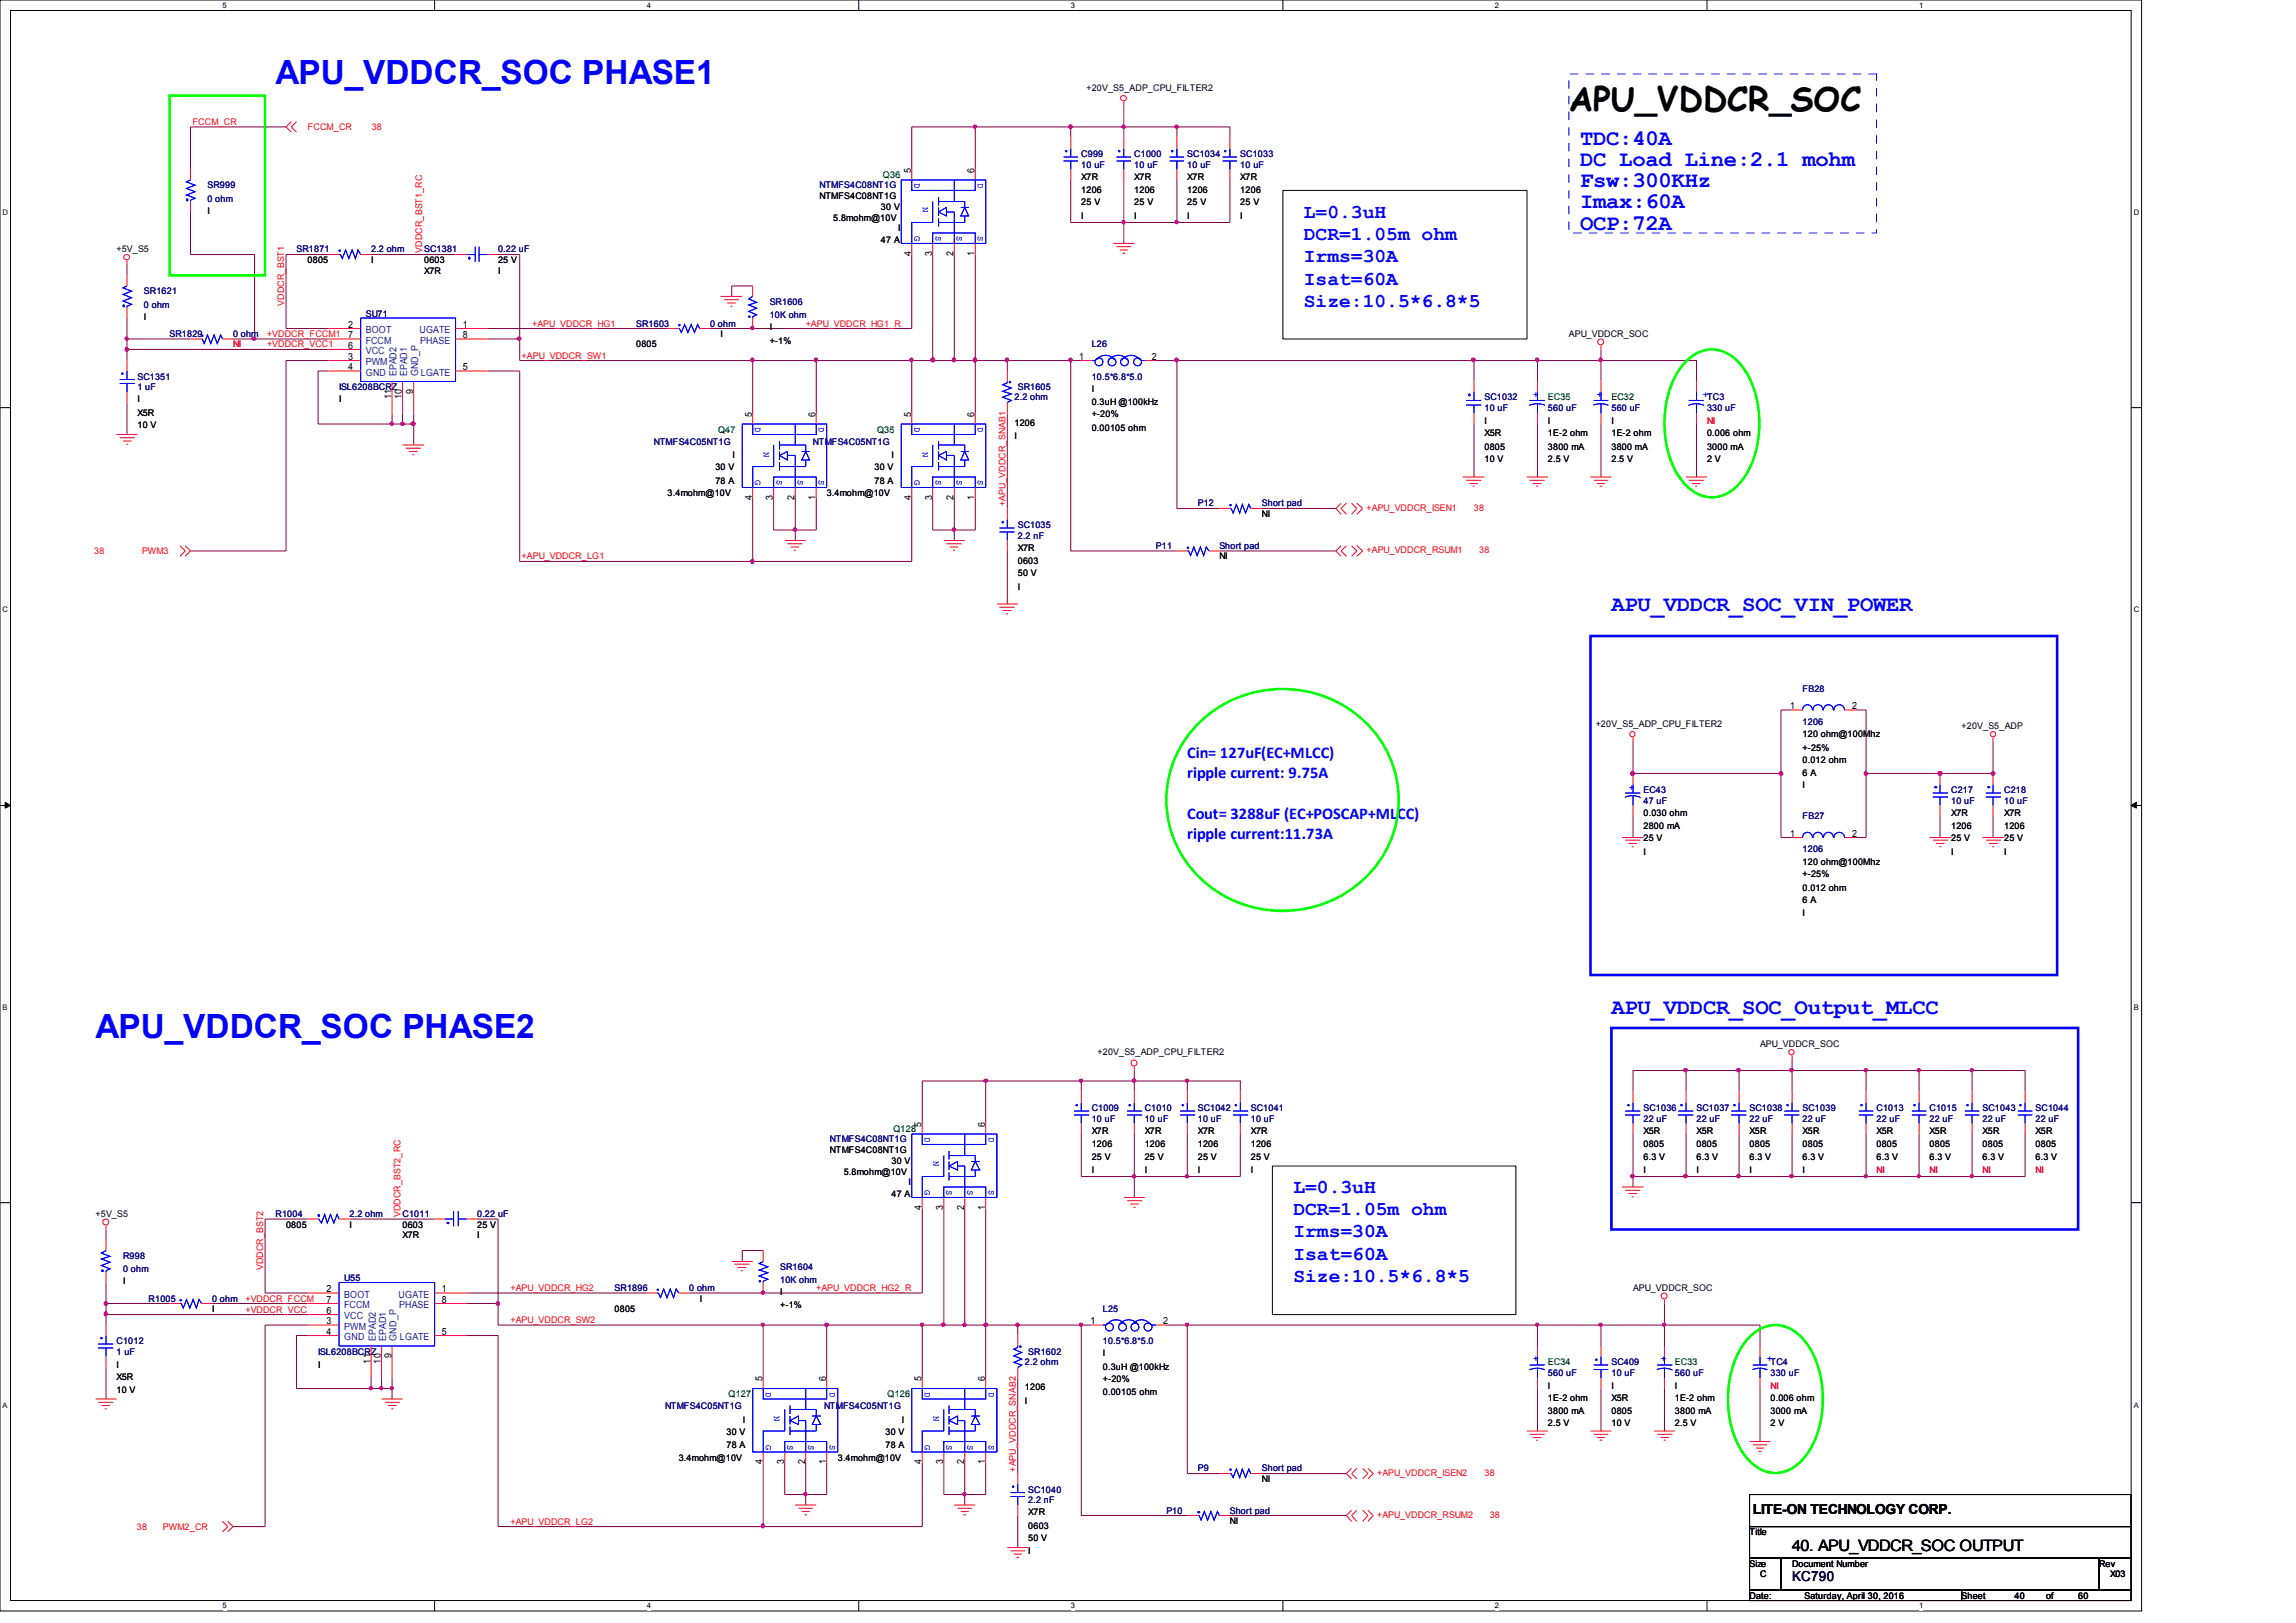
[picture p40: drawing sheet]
<svg xmlns="http://www.w3.org/2000/svg" width="297mm" height="210mm" viewBox="0 0 297 210" stroke-linecap="round" stroke-linejoin="round" font-family="sans-serif">
<defs><g id="words">
<g font-size="4.3" fill="#00f">
<text x="35.6" y="10.9">APU_VDDCR_SOC PHASE1</text>
<text x="12.4" y="134.4">APU_VDDCR_SOC PHASE2</text>
</g>
<text font-size="4.3" x="202.9" y="14.4">APU_VDDCR_SOC</text>
<g font-size="2.9" fill="#00f">
<text x="204.4" y="18.7">TDC:40A</text>
<text x="204.4" y="21.5">DC Load Line:2.1 mohm</text>
<text x="204.4" y="29.7">OCP:72A</text>
<text x="204.4" y="24.2">Fsw:300KHz</text>
<text x="204.4" y="26.9">Imax:60A</text>
<text x="208.4" y="79.1">APU_VDDCR_SOC_VIN_POWER</text>
<text x="208.4" y="131.2">APU_VDDCR_SOC_Output_MLCC</text>
</g>
<g font-size="2.5" fill="#00f">
<text x="168.7" y="28.2">L=0.3uH</text>
<text x="168.7" y="31.1">DCR=1.05m ohm</text>
<text x="168.7" y="34">Irms=30A</text>
<text x="168.7" y="36.8">Isat=60A</text>
<text x="168.7" y="39.7">Size:10.5*6.8*5</text>
<text x="167.3" y="154.3">L=0.3uH</text>
<text x="167.3" y="157.2">DCR=1.05m ohm</text>
<text x="167.3" y="160.1">Irms=30A</text>
<text x="167.3" y="163">Isat=60A</text>
<text x="167.3" y="165.9">Size:10.5*6.8*5</text>
</g>
<g font-size="2.1" fill="#00f">
<text x="153.6" y="98">Cin= 127uF(EC+MLCC)</text>
<text x="153.6" y="100.7">ripple current: 9.75A</text>
<text x="153.6" y="105.9">Cout= 3288uF (EC+POSCAP+MLCC)</text>
<text x="153.6" y="108.5">ripple current:11.73A</text>
</g>
<text font-size="2" x="231.8" y="200.7">40. APU_VDDCR_SOC OUTPUT</text>
<text font-size="1.8" x="226.7" y="195.9">LITE-ON TECHNOLOGY CORP.</text>
<text font-size="1.8" fill="#000040" x="231.8" y="204.6">KC790</text>
<g font-size="1.3">
<text x="117.9" y="22.4" transform="rotate(-90 117.9 22.4)">5</text>
<text x="126.1" y="22.4" transform="rotate(-90 126.1 22.4)">6</text>
<text x="117.9" y="33.1" transform="rotate(-90 117.9 33.1)">4</text>
<text x="120.6" y="33.1" transform="rotate(-90 120.6 33.1)">3</text>
<text x="123.4" y="33.1" transform="rotate(-90 123.4 33.1)">2</text>
<text x="126.1" y="33.1" transform="rotate(-90 126.1 33.1)">1</text>
<text x="45" y="42.4">2</text>
<text x="45" y="43.8">7</text>
<text x="45" y="46.6">3</text>
<text x="45" y="45.1">6</text>
<text x="45" y="47.9">4</text>
<text x="59.9" y="47.9">5</text>
<text x="59.9" y="43.8">8</text>
<text x="59.9" y="42.4">1</text>
<text x="139.6" y="46.6">1</text>
<text x="149" y="46.6">2</text>
<text x="50.6" y="51.6" transform="rotate(-90 50.6 51.6)">11</text>
<text x="52" y="51.6" transform="rotate(-90 52 51.6)">10</text>
<text x="53.4" y="51" transform="rotate(-90 53.4 51)">9</text>
<text x="97.3" y="53.9" transform="rotate(-90 97.3 53.9)">5</text>
<text x="105.5" y="53.9" transform="rotate(-90 105.5 53.9)">6</text>
<text x="117.9" y="53.9" transform="rotate(-90 117.9 53.9)">5</text>
<text x="126.1" y="53.9" transform="rotate(-90 126.1 53.9)">6</text>
<text x="97.3" y="64.7" transform="rotate(-90 97.3 64.7)">4</text>
<text x="100" y="64.7" transform="rotate(-90 100 64.7)">3</text>
<text x="102.8" y="64.7" transform="rotate(-90 102.8 64.7)">2</text>
<text x="105.5" y="64.7" transform="rotate(-90 105.5 64.7)">1</text>
<text x="117.9" y="64.7" transform="rotate(-90 117.9 64.7)">4</text>
<text x="120.6" y="64.7" transform="rotate(-90 120.6 64.7)">3</text>
<text x="123.4" y="64.7" transform="rotate(-90 123.4 64.7)">2</text>
<text x="126.1" y="64.7" transform="rotate(-90 126.1 64.7)">1</text>
<text x="231.6" y="91.8">1</text>
<text x="239.6" y="91.8">2</text>
<text x="231.6" y="108.3">1</text>
<text x="239.6" y="108.3">2</text>
<text x="119.2" y="145.8" transform="rotate(-90 119.2 145.8)">5</text>
<text x="127.4" y="145.8" transform="rotate(-90 127.4 145.8)">6</text>
<text x="119.2" y="156.5" transform="rotate(-90 119.2 156.5)">4</text>
<text x="122" y="156.5" transform="rotate(-90 122 156.5)">3</text>
<text x="124.7" y="156.5" transform="rotate(-90 124.7 156.5)">2</text>
<text x="127.4" y="156.5" transform="rotate(-90 127.4 156.5)">1</text>
<text x="42.2" y="167.2">2</text>
<text x="57.2" y="167.2">1</text>
<text x="42.2" y="168.6">7</text>
<text x="42.2" y="171.4">3</text>
<text x="42.2" y="170">6</text>
<text x="42.2" y="172.7">4</text>
<text x="57.2" y="172.7">5</text>
<text x="57.2" y="168.6">8</text>
<text x="141.1" y="171.4">1</text>
<text x="150.5" y="171.4">2</text>
<text x="47.9" y="176.4" transform="rotate(-90 47.9 176.4)">11</text>
<text x="49.3" y="176.4" transform="rotate(-90 49.3 176.4)">10</text>
<text x="50.6" y="175.8" transform="rotate(-90 50.6 175.8)">9</text>
<text x="98.6" y="178.7" transform="rotate(-90 98.6 178.7)">5</text>
<text x="106.8" y="178.7" transform="rotate(-90 106.8 178.7)">6</text>
<text x="119.2" y="178.7" transform="rotate(-90 119.2 178.7)">5</text>
<text x="127.4" y="178.7" transform="rotate(-90 127.4 178.7)">6</text>
<text x="98.6" y="189.5" transform="rotate(-90 98.6 189.5)">4</text>
<text x="101.4" y="189.5" transform="rotate(-90 101.4 189.5)">3</text>
<text x="104.1" y="189.5" transform="rotate(-90 104.1 189.5)">2</text>
<text x="106.8" y="189.5" transform="rotate(-90 106.8 189.5)">1</text>
<text x="119.2" y="189.5" transform="rotate(-90 119.2 189.5)">4</text>
<text x="122" y="189.5" transform="rotate(-90 122 189.5)">3</text>
<text x="124.7" y="189.5" transform="rotate(-90 124.7 189.5)">2</text>
<text x="127.4" y="189.5" transform="rotate(-90 127.4 189.5)">1</text>
</g>
<g font-size="1.3" fill="#004080">
<text x="47.3" y="43.1">BOOT</text>
<text x="47.3" y="44.4">FCCM</text>
<text x="47.3" y="47.2">PWM</text>
<text x="47.3" y="45.8">VCC</text>
<text x="54.3" y="43.1">UGATE</text>
<text x="54.4" y="44.4">PHASE</text>
<text x="47.3" y="48.6">GND</text>
<text x="51.3" y="48.7" transform="rotate(-90 51.3 48.7)">EPAD2</text>
<text x="52.7" y="48.7" transform="rotate(-90 52.7 48.7)">EPAD1</text>
<text x="54.1" y="48.7" transform="rotate(-90 54.1 48.7)">GND_P</text>
<text x="54.4" y="48.6">LGATE</text>
<text x="44.5" y="167.9">BOOT</text>
<text x="51.6" y="167.9">UGATE</text>
<text x="44.5" y="169.2">FCCM</text>
<text x="44.5" y="172">PWM</text>
<text x="44.5" y="170.7">VCC</text>
<text x="44.5" y="173.4">GND</text>
<text x="48.6" y="173.5" transform="rotate(-90 48.6 173.5)">EPAD2</text>
<text x="50" y="173.5" transform="rotate(-90 50 173.5)">EPAD1</text>
<text x="51.3" y="173.5" transform="rotate(-90 51.3 173.5)">GND_P</text>
<text x="51.6" y="169.2">PHASE</text>
<text x="51.7" y="173.4">LGATE</text>
</g>
<g font-size="1.2">
<text x="140.5" y="11.8">+20V_S5_ADP_CPU_FILTER2</text>
<text x="139.9" y="23.3">X7R</text>
<text x="146.7" y="23.3">X7R</text>
<text x="153.6" y="23.3">X7R</text>
<text x="160.4" y="23.3">X7R</text>
<text x="26.8" y="27.7">I</text>
<text x="106" y="25.7">NTMFS4C08NT1G</text>
<text x="107.8" y="28.5">5.8mohm@10V</text>
<text x="114" y="27.2">30 V</text>
<text x="116.2" y="29.9">I</text>
<text x="139.9" y="25">1206</text>
<text x="139.9" y="26.6">25 V</text>
<text x="139.9" y="28.3">I</text>
<text x="146.7" y="25">1206</text>
<text x="146.7" y="26.6">25 V</text>
<text x="146.7" y="28.3">I</text>
<text x="153.6" y="25">1206</text>
<text x="153.6" y="26.6">25 V</text>
<text x="153.6" y="28.3">I</text>
<text x="160.4" y="25">1206</text>
<text x="160.4" y="26.6">25 V</text>
<text x="160.4" y="28.3">I</text>
<text x="15.1" y="32.6">+5V_S5</text>
<text x="39.8" y="34">0805</text>
<text x="48" y="34">I</text>
<text x="54.9" y="35.4">X7R</text>
<text x="54.9" y="34">0603</text>
<text x="64.4" y="35.4">I</text>
<text x="64.4" y="34">25 V</text>
<text x="114" y="31.5">47 A</text>
<text x="18.6" y="41.4">I</text>
<text x="82.3" y="45">0805</text>
<text x="93.2" y="43.6">I</text>
<text x="99.6" y="42.8">I</text>
<text x="99.6" y="44.4">+-1%</text>
<text x="202.9" y="43.6">APU_VDDCR_SOC</text>
<text x="17.8" y="52.1">I</text>
<text x="17.8" y="53.8">X5R</text>
<text x="43.9" y="52.1">I</text>
<text x="141.2" y="50.7">I</text>
<text x="141.2" y="52.4">0.3uH @100kHz</text>
<text x="17.8" y="55.4">10 V</text>
<text x="94.7" y="59.3">I</text>
<text x="115.3" y="59.3">I</text>
<text x="131.2" y="55.1">1206</text>
<text x="131.2" y="56.8">I</text>
<text x="141.2" y="54">+-20%</text>
<text x="141.2" y="55.7">0.00105 ohm</text>
<text x="192" y="54.9">I</text>
<text x="192" y="56.5">X5R</text>
<text x="192" y="58.2">0805</text>
<text x="192" y="59.8">10 V</text>
<text x="200.2" y="54.9">I</text>
<text x="200.2" y="56.5">1E-2 ohm</text>
<text x="200.2" y="58.2">3800 mA</text>
<text x="200.2" y="59.8">2.5 V</text>
<text x="208.4" y="54.9">I</text>
<text x="208.4" y="56.5">1E-2 ohm</text>
<text x="208.4" y="58.2">3800 mA</text>
<text x="208.4" y="59.8">2.5 V</text>
<text x="220.8" y="56.5">0.006 ohm</text>
<text x="220.8" y="58.2">3000 mA</text>
<text x="220.8" y="59.8">2 V</text>
<text x="86.4" y="64.2">3.4mohm@10V</text>
<text x="92.5" y="60.9">30 V</text>
<text x="92.5" y="62.6">78 A</text>
<text x="106.9" y="64.2">3.4mohm@10V</text>
<text x="113.1" y="60.9">30 V</text>
<text x="113.1" y="62.6">78 A</text>
<text x="131.7" y="71.3">X7R</text>
<text x="163.2" y="66.9">NI</text>
<text x="131.7" y="73">0603</text>
<text x="131.7" y="74.6">50 V</text>
<text x="131.7" y="76.3">I</text>
<text x="157.7" y="72.4">NI</text>
<text x="206.4" y="94.1">+20V_S5_ADP_CPU_FILTER2</text>
<text x="233.2" y="95.4">120 ohm@100Mhz</text>
<text x="253.7" y="94.3">+20V_S5_ADP</text>
<text x="233.2" y="97.1">+-25%</text>
<text x="233.2" y="98.7">0.012 ohm</text>
<text x="233.2" y="100.4">6 A</text>
<text x="212.6" y="105.6">0.030 ohm</text>
<text x="212.6" y="107.3">2800 mA</text>
<text x="233.2" y="102">I</text>
<text x="252.4" y="105.6">X7R</text>
<text x="252.4" y="107.3">1206</text>
<text x="259.2" y="105.6">X7R</text>
<text x="259.2" y="107.3">1206</text>
<text x="212.6" y="108.9">25 V</text>
<text x="212.6" y="110.6">I</text>
<text x="233.2" y="111.9">120 ohm@100Mhz</text>
<text x="233.2" y="113.5">+-25%</text>
<text x="252.4" y="108.9">25 V</text>
<text x="252.4" y="110.6">I</text>
<text x="259.2" y="108.9">25 V</text>
<text x="259.2" y="110.6">I</text>
<text x="233.2" y="115.2">0.012 ohm</text>
<text x="233.2" y="116.8">6 A</text>
<text x="233.2" y="118.5">I</text>
<text x="142" y="136.6">+20V_S5_ADP_CPU_FILTER2</text>
<text x="227.7" y="135.5">APU_VDDCR_SOC</text>
<text x="107.4" y="149.2">NTMFS4C08NT1G</text>
<text x="141.2" y="146.7">X7R</text>
<text x="141.2" y="148.4">1206</text>
<text x="148.1" y="146.7">X7R</text>
<text x="148.1" y="148.4">1206</text>
<text x="154.9" y="146.7">X7R</text>
<text x="154.9" y="148.4">1206</text>
<text x="161.8" y="146.7">X7R</text>
<text x="161.8" y="148.4">1206</text>
<text x="212.6" y="146.7">X5R</text>
<text x="212.6" y="148.4">0805</text>
<text x="219.5" y="146.7">X5R</text>
<text x="219.5" y="148.4">0805</text>
<text x="226.3" y="146.7">X5R</text>
<text x="226.3" y="148.4">0805</text>
<text x="233.2" y="146.7">X5R</text>
<text x="233.2" y="148.4">0805</text>
<text x="242.7" y="146.7">X5R</text>
<text x="242.7" y="148.4">0805</text>
<text x="249.6" y="146.7">X5R</text>
<text x="249.6" y="148.4">0805</text>
<text x="256.5" y="146.7">X5R</text>
<text x="256.5" y="148.4">0805</text>
<text x="263.3" y="146.7">X5R</text>
<text x="263.3" y="148.4">0805</text>
<text x="109.1" y="152">5.8mohm@10V</text>
<text x="115.3" y="150.6">30 V</text>
<text x="115.3" y="154.9">47 A</text>
<text x="117.5" y="153.3">I</text>
<text x="141.2" y="150">25 V</text>
<text x="141.2" y="151.7">I</text>
<text x="148.1" y="150">25 V</text>
<text x="148.1" y="151.7">I</text>
<text x="154.9" y="150">25 V</text>
<text x="154.9" y="151.7">I</text>
<text x="161.8" y="150">25 V</text>
<text x="161.8" y="151.7">I</text>
<text x="212.6" y="150">6.3 V</text>
<text x="212.6" y="151.7">I</text>
<text x="219.5" y="150">6.3 V</text>
<text x="219.5" y="151.7">I</text>
<text x="226.3" y="150">6.3 V</text>
<text x="226.3" y="151.7">I</text>
<text x="233.2" y="150">6.3 V</text>
<text x="233.2" y="151.7">I</text>
<text x="242.7" y="150">6.3 V</text>
<text x="249.6" y="150">6.3 V</text>
<text x="256.5" y="150">6.3 V</text>
<text x="263.3" y="150">6.3 V</text>
<text x="12.4" y="157.5">+5V_S5</text>
<text x="37" y="158.8">0805</text>
<text x="45.2" y="158.8">I</text>
<text x="52.1" y="160.2">X7R</text>
<text x="52.1" y="158.8">0603</text>
<text x="61.7" y="160.2">I</text>
<text x="61.7" y="158.8">25 V</text>
<text x="15.9" y="166.2">I</text>
<text x="100.9" y="167.6">I</text>
<text x="211.2" y="167">APU_VDDCR_SOC</text>
<text x="27.4" y="169.8">I</text>
<text x="79.5" y="169.8">0805</text>
<text x="90.5" y="168.4">I</text>
<text x="100.9" y="169.2">+-1%</text>
<text x="15.1" y="177">I</text>
<text x="15.1" y="178.6">X5R</text>
<text x="41.1" y="177">I</text>
<text x="132.6" y="179.9">1206</text>
<text x="142.7" y="175.5">I</text>
<text x="142.7" y="177.2">0.3uH @100kHz</text>
<text x="142.7" y="178.8">+-20%</text>
<text x="200.2" y="179.7">I</text>
<text x="208.4" y="179.7">I</text>
<text x="216.7" y="179.7">I</text>
<text x="15.1" y="180.3">10 V</text>
<text x="94" y="185.7">30 V</text>
<text x="96.1" y="184.1">I</text>
<text x="114.6" y="185.7">30 V</text>
<text x="116.7" y="184.1">I</text>
<text x="132.6" y="181.6">I</text>
<text x="142.7" y="180.5">0.00105 ohm</text>
<text x="200.2" y="181.3">1E-2 ohm</text>
<text x="200.2" y="183">3800 mA</text>
<text x="200.2" y="184.6">2.5 V</text>
<text x="208.4" y="181.3">X5R</text>
<text x="208.4" y="183">0805</text>
<text x="208.4" y="184.6">10 V</text>
<text x="216.7" y="181.3">1E-2 ohm</text>
<text x="216.7" y="183">3800 mA</text>
<text x="216.7" y="184.6">2.5 V</text>
<text x="229" y="181.3">0.006 ohm</text>
<text x="229" y="183">3000 mA</text>
<text x="229" y="184.6">2 V</text>
<text x="87.8" y="189">3.4mohm@10V</text>
<text x="94" y="187.4">78 A</text>
<text x="108.4" y="189">3.4mohm@10V</text>
<text x="114.6" y="187.4">78 A</text>
<text x="163.2" y="191.8">NI</text>
<text x="133" y="196.1">X7R</text>
<text x="133" y="197.8">0603</text>
<text x="159.1" y="197.2">NI</text>
<text x="133" y="199.4">50 V</text>
<text x="133" y="201.1">I</text>
<text x="226.3" y="198.6">Title</text>
<text x="226.3" y="202.7">Size</text>
<text x="231.8" y="202.7">Document Number</text>
<text x="271.5" y="202.7">Rev</text>
<text x="226.3" y="206.8">Date:</text>
<text x="227.7" y="204">C</text>
<text x="233.4" y="206.8">Saturday, April 30, 2016</text>
<text x="253.7" y="206.8">Sheet</text>
<text x="260.6" y="206.8">40</text>
<text x="264.7" y="206.8">of</text>
<text x="268.8" y="206.8">60</text>
<text x="273" y="204">X03</text>
</g>
<g font-size="1.2" fill="#f00">
<text x="24.9" y="16.2">FCCM_CR</text>
<text x="39.8" y="16.8">FCCM_CR</text>
<text x="48.1" y="16.8">38</text>
<text x="54.6" y="32.7" transform="rotate(-90 54.6 32.7)">VDDCR_BST1_RC</text>
<text x="36.7" y="39.5" transform="rotate(-90 36.7 39.5)">VDDCR_BST1</text>
<text x="30.1" y="45">NI</text>
<text x="34.5" y="43.6">+VDDCR_FCCM1</text>
<text x="34.5" y="45">+VDDCR_VCC1</text>
<text x="67.5" y="46.4">+APU_VDDCR_SW1</text>
<text x="68.8" y="42.2">+APU_VDDCR_HG1</text>
<text x="104.2" y="42.2">+APU_VDDCR_HG1_R</text>
<text x="220.8" y="54.9">NI</text>
<text x="130" y="65.5" transform="rotate(-90 130 65.5)">+APU_VDDCR_SNAB1</text>
<text x="12.2" y="71.7">38</text>
<text x="18.4" y="71.7">PWM3</text>
<text x="176.8" y="66.1">+APU_VDDCR_ISEN1</text>
<text x="176.8" y="71.5">+APU_VDDCR_RSUM1</text>
<text x="190.7" y="66.1">38</text>
<text x="191.3" y="71.5">38</text>
<text x="67.5" y="72.4">+APU_VDDCR_LG1</text>
<text x="242.7" y="151.7">NI</text>
<text x="249.6" y="151.7">NI</text>
<text x="256.5" y="151.7">NI</text>
<text x="263.3" y="151.7">NI</text>
<text x="51.8" y="157.5" transform="rotate(-90 51.8 157.5)">VDDCR_BST2_RC</text>
<text x="34" y="164.3" transform="rotate(-90 34 164.3)">VDDCR_BST2</text>
<text x="66" y="167">+APU_VDDCR_HG2</text>
<text x="105.6" y="167">+APU_VDDCR_HG2_R</text>
<text x="31.7" y="169.8">+VDDCR_VCC</text>
<text x="31.7" y="168.4">+VDDCR_FCCM</text>
<text x="66" y="171.2">+APU_VDDCR_SW2</text>
<text x="229" y="179.7">NI</text>
<text x="131.4" y="190.4" transform="rotate(-90 131.4 190.4)">+APU_VDDCR_SNAB2</text>
<text x="178.1" y="190.9">+APU_VDDCR_ISEN2</text>
<text x="192" y="190.9">38</text>
<text x="17.7" y="198">38</text>
<text x="21.1" y="198">PWM2_CR</text>
<text x="66" y="197.3">+APU_VDDCR_LG2</text>
<text x="178.1" y="196.4">+APU_VDDCR_RSUM2</text>
<text x="192.7" y="196.4">38</text>
</g>
<g font-size="1.2" fill="#008000">
<text x="114.2" y="23">Q36</text>
<text x="200.2" y="51.8">EC35</text>
<text x="208.4" y="51.8">EC32</text>
<text x="92.9" y="56">Q47</text>
<text x="113.5" y="56">Q35</text>
<text x="115.6" y="146.5">Q128</text>
<text x="200.2" y="176.6">EC34</text>
<text x="216.7" y="176.6">EC33</text>
<text x="94.2" y="180.8">Q127</text>
<text x="114.8" y="180.8">Q126</text>
</g>
<g font-size="1.2" fill="#00f">
<text x="118.3" y="23.7" transform="rotate(90 118.3 23.7)">D</text>
<text x="126.5" y="23.7" transform="rotate(90 126.5 23.7)">D</text>
<text x="119.4" y="26.8" transform="rotate(90 119.4 26.8)">N</text>
<text x="118.3" y="30.6" transform="rotate(90 118.3 30.6)">G</text>
<text x="121.1" y="30.6" transform="rotate(90 121.1 30.6)">S</text>
<text x="123.8" y="30.6" transform="rotate(90 123.8 30.6)">S</text>
<text x="126.5" y="30.6" transform="rotate(90 126.5 30.6)">S</text>
<text x="198.3" y="50.7" transform="rotate(90 198.3 50.7)">+</text>
<text x="206.5" y="50.7" transform="rotate(90 206.5 50.7)">+</text>
<text x="220.2" y="50.7" transform="rotate(90 220.2 50.7)">+</text>
<text x="97.7" y="55.3" transform="rotate(90 97.7 55.3)">D</text>
<text x="98.8" y="58.4" transform="rotate(90 98.8 58.4)">N</text>
<text x="105.9" y="55.3" transform="rotate(90 105.9 55.3)">D</text>
<text x="118.3" y="55.3" transform="rotate(90 118.3 55.3)">D</text>
<text x="119.4" y="58.4" transform="rotate(90 119.4 58.4)">N</text>
<text x="126.5" y="55.3" transform="rotate(90 126.5 55.3)">D</text>
<text x="97.7" y="62.1" transform="rotate(90 97.7 62.1)">G</text>
<text x="100.5" y="62.1" transform="rotate(90 100.5 62.1)">S</text>
<text x="103.2" y="62.1" transform="rotate(90 103.2 62.1)">S</text>
<text x="105.9" y="62.1" transform="rotate(90 105.9 62.1)">S</text>
<text x="118.3" y="62.1" transform="rotate(90 118.3 62.1)">G</text>
<text x="121.1" y="62.1" transform="rotate(90 121.1 62.1)">S</text>
<text x="123.8" y="62.1" transform="rotate(90 123.8 62.1)">S</text>
<text x="126.5" y="62.1" transform="rotate(90 126.5 62.1)">S</text>
<text x="210.7" y="101.5" transform="rotate(90 210.7 101.5)">+</text>
<text x="119.6" y="147.2" transform="rotate(90 119.6 147.2)">D</text>
<text x="127.9" y="147.2" transform="rotate(90 127.9 147.2)">D</text>
<text x="119.6" y="154" transform="rotate(90 119.6 154)">G</text>
<text x="120.7" y="150.3" transform="rotate(90 120.7 150.3)">N</text>
<text x="122.4" y="154" transform="rotate(90 122.4 154)">S</text>
<text x="125.1" y="154" transform="rotate(90 125.1 154)">S</text>
<text x="127.9" y="154" transform="rotate(90 127.9 154)">S</text>
<text x="198.3" y="175.5" transform="rotate(90 198.3 175.5)">+</text>
<text x="214.8" y="175.5" transform="rotate(90 214.8 175.5)">+</text>
<text x="228.5" y="175.5" transform="rotate(90 228.5 175.5)">+</text>
<text x="99.1" y="180.1" transform="rotate(90 99.1 180.1)">D</text>
<text x="100.2" y="183.2" transform="rotate(90 100.2 183.2)">N</text>
<text x="107.4" y="180.1" transform="rotate(90 107.4 180.1)">D</text>
<text x="119.6" y="180.1" transform="rotate(90 119.6 180.1)">D</text>
<text x="120.7" y="183.2" transform="rotate(90 120.7 183.2)">N</text>
<text x="127.9" y="180.1" transform="rotate(90 127.9 180.1)">D</text>
<text x="99.1" y="186.9" transform="rotate(90 99.1 186.9)">G</text>
<text x="101.9" y="186.9" transform="rotate(90 101.9 186.9)">S</text>
<text x="104.6" y="186.9" transform="rotate(90 104.6 186.9)">S</text>
<text x="107.4" y="186.9" transform="rotate(90 107.4 186.9)">S</text>
<text x="119.6" y="186.9" transform="rotate(90 119.6 186.9)">G</text>
<text x="122.4" y="186.9" transform="rotate(90 122.4 186.9)">S</text>
<text x="125.1" y="186.9" transform="rotate(90 125.1 186.9)">S</text>
<text x="127.9" y="186.9" transform="rotate(90 127.9 186.9)">S</text>
</g>
<g font-size="1.2" fill="#000080">
<text x="139.9" y="20.3">C999</text>
<text x="139.9" y="21.7">10 uF</text>
<text x="146.7" y="20.3">C1000</text>
<text x="146.7" y="21.7">10 uF</text>
<text x="153.6" y="20.3">SC1034</text>
<text x="153.6" y="21.7">10 uF</text>
<text x="160.4" y="20.3">SC1033</text>
<text x="160.4" y="21.7">10 uF</text>
<text x="26.8" y="24.4">SR999</text>
<text x="26.8" y="26.1">0 ohm</text>
<text x="106" y="24.4">NTMFS4C08NT1G</text>
<text x="38.4" y="32.6">SR1871</text>
<text x="48" y="32.6">2.2 ohm</text>
<text x="54.9" y="32.6">SC1381</text>
<text x="64.4" y="32.6">0.22 uF</text>
<text x="18.6" y="38.1">SR1621</text>
<text x="18.6" y="39.8">0 ohm</text>
<text x="47.3" y="41">SU71</text>
<text x="99.6" y="39.5">SR1606</text>
<text x="99.6" y="41.1">10K ohm</text>
<text x="21.9" y="43.6">SR1829</text>
<text x="30.1" y="43.6">0 ohm</text>
<text x="82.3" y="42.2">SR1603</text>
<text x="91.9" y="42.2">0 ohm</text>
<text x="141.2" y="45">L26</text>
<text x="17.8" y="49.1">SC1351</text>
<text x="17.8" y="50.5">1 uF</text>
<text x="43.9" y="50.5">ISL6208BCRZ</text>
<text x="131.2" y="51.8">2.2 ohm</text>
<text x="131.7" y="50.5">SR1605</text>
<text x="141.2" y="49.1">10.5*6.8*5.0</text>
<text x="192" y="51.8">SC1032</text>
<text x="192" y="53.2">10 uF</text>
<text x="200.2" y="53.2">560 uF</text>
<text x="208.4" y="53.2">560 uF</text>
<text x="220.8" y="51.8">TC3</text>
<text x="220.8" y="53.2">330 uF</text>
<text x="84.6" y="57.6">NTMFS4C05NT1G</text>
<text x="105.2" y="57.6">NTMFS4C05NT1G</text>
<text x="154.9" y="65.5">P12</text>
<text x="163.2" y="65.5">Short pad</text>
<text x="131.7" y="68.3">SC1035</text>
<text x="131.7" y="69.7">2.2 nF</text>
<text x="149.5" y="71">P11</text>
<text x="157.7" y="71">Short pad</text>
<text x="233.2" y="89.6">FB28</text>
<text x="233.2" y="93.8">1206</text>
<text x="212.6" y="102.6">EC43</text>
<text x="212.6" y="104">47 uF</text>
<text x="233.2" y="106">FB27</text>
<text x="252.4" y="102.6">C217</text>
<text x="252.4" y="104">10 uF</text>
<text x="259.2" y="102.6">C218</text>
<text x="259.2" y="104">10 uF</text>
<text x="233.2" y="110.2">1206</text>
<text x="141.2" y="143.8">C1009</text>
<text x="148.1" y="143.8">C1010</text>
<text x="154.9" y="143.8">SC1042</text>
<text x="161.8" y="143.8">SC1041</text>
<text x="212.6" y="143.8">SC1036</text>
<text x="219.5" y="143.8">SC1037</text>
<text x="226.3" y="143.8">SC1038</text>
<text x="233.2" y="143.8">SC1039</text>
<text x="242.7" y="143.8">C1013</text>
<text x="249.6" y="143.8">C1015</text>
<text x="256.5" y="143.8">SC1043</text>
<text x="263.3" y="143.8">SC1044</text>
<text x="107.4" y="147.8">NTMFS4C08NT1G</text>
<text x="141.2" y="145.1">10 uF</text>
<text x="148.1" y="145.1">10 uF</text>
<text x="154.9" y="145.1">10 uF</text>
<text x="161.8" y="145.1">10 uF</text>
<text x="212.6" y="145.1">22 uF</text>
<text x="219.5" y="145.1">22 uF</text>
<text x="226.3" y="145.1">22 uF</text>
<text x="233.2" y="145.1">22 uF</text>
<text x="242.7" y="145.1">22 uF</text>
<text x="249.6" y="145.1">22 uF</text>
<text x="256.5" y="145.1">22 uF</text>
<text x="263.3" y="145.1">22 uF</text>
<text x="35.6" y="157.5">R1004</text>
<text x="45.2" y="157.5">2.2 ohm</text>
<text x="52.1" y="157.5">C1011</text>
<text x="61.7" y="157.5">0.22 uF</text>
<text x="15.9" y="162.9">R998</text>
<text x="15.9" y="164.6">0 ohm</text>
<text x="44.5" y="165.8">U55</text>
<text x="79.5" y="167">SR1896</text>
<text x="89.2" y="167">0 ohm</text>
<text x="100.9" y="164.3">SR1604</text>
<text x="100.9" y="165.9">10K ohm</text>
<text x="15.1" y="173.9">C1012</text>
<text x="19.2" y="168.4">R1005</text>
<text x="27.4" y="168.4">0 ohm</text>
<text x="142.7" y="169.8">L25</text>
<text x="142.7" y="173.9">10.5*6.8*5.0</text>
<text x="15.1" y="175.3">1 uF</text>
<text x="41.1" y="175.3">ISL6208BCRZ</text>
<text x="132.6" y="176.6">2.2 ohm</text>
<text x="133" y="175.3">SR1602</text>
<text x="200.2" y="178.1">560 uF</text>
<text x="208.4" y="176.6">SC409</text>
<text x="208.4" y="178.1">10 uF</text>
<text x="216.7" y="178.1">560 uF</text>
<text x="229" y="176.6">TC4</text>
<text x="229" y="178.1">330 uF</text>
<text x="86" y="182.4">NTMFS4C05NT1G</text>
<text x="106.6" y="182.4">NTMFS4C05NT1G</text>
<text x="154.9" y="190.3">P9</text>
<text x="163.2" y="190.3">Short pad</text>
<text x="133" y="193.1">SC1040</text>
<text x="133" y="194.5">2.2 nF</text>
<text x="150.9" y="195.8">P10</text>
<text x="159.1" y="195.8">Short pad</text>
</g>
<g font-size="1">
<text x="28.8" y="1">5</text>
<text x="83.7" y="1">4</text>
<text x="138.5" y="1">3</text>
<text x="193.4" y="1">2</text>
<text x="248.2" y="1">1</text>
<text x=".3" y="27.9">D</text>
<text x="276" y="27.9">D</text>
<text x=".3" y="79.2">C</text>
<text x="276" y="79.2">C</text>
<text x=".3" y="130.7">B</text>
<text x="276" y="130.7">B</text>
<text x=".3" y="182.1">A</text>
<text x="276" y="182.1">A</text>
<text x="28.8" y="208.1">5</text>
<text x="83.7" y="208.1">4</text>
<text x="138.5" y="208.1">3</text>
<text x="193.4" y="208.1">2</text>
<text x="248.2" y="208.1">1</text>
</g>
</g></defs>
<path d="M0 0h277v208.4h-277zM1.4 1.4h274.3v205.7h-274.3z" fill="none" stroke="#000" stroke-width=".13"/>
<g fill="#fff">
<path d="M28.8 .2h.5v1.1h-.5z" fill-rule="evenodd"/>
<path d="M28.8 207.3h.5v1.1h-.5z" fill-rule="evenodd"/>
</g>
<path d="M56.2 0v1.4M56.2 207.1v1.3" fill="none" stroke="#000" stroke-width=".13"/>
<g fill="#fff">
<path d="M83.7 .2h.5v1.1h-.5z" fill-rule="evenodd"/>
<path d="M83.7 207.3h.5v1.1h-.5z" fill-rule="evenodd"/>
</g>
<path d="M111.1 0v1.4M111.1 207.1v1.3" fill="none" stroke="#000" stroke-width=".13"/>
<g fill="#fff">
<path d="M138.5 .2h.5v1.1h-.5z" fill-rule="evenodd"/>
<path d="M138.5 207.3h.5v1.1h-.5z" fill-rule="evenodd"/>
</g>
<path d="M165.9 0v1.4M165.9 207.1v1.3" fill="none" stroke="#000" stroke-width=".13"/>
<g fill="#fff">
<path d="M193.4 .2h.5v1.1h-.5z" fill-rule="evenodd"/>
<path d="M193.4 207.3h.5v1.1h-.5z" fill-rule="evenodd"/>
</g>
<path d="M220.8 0v1.4M220.8 207.1v1.3" fill="none" stroke="#000" stroke-width=".13"/>
<g fill="#fff">
<path d="M248.2 .2h.6v1.1h-.6z" fill-rule="evenodd"/>
<path d="M248.2 207.3h.6v1.1h-.6z" fill-rule="evenodd"/>
<path d="M.3 27h.6v1.1h-.6z" fill-rule="evenodd"/>
<path d="M276 27h.6v1.1h-.6z" fill-rule="evenodd"/>
<path d="M.3 78.4h.6v1.1h-.6z" fill-rule="evenodd"/>
<path d="M276 78.4h.6v1.1h-.6z" fill-rule="evenodd"/>
</g>
<path d="M0 52.7h1.4M275.7 52.7h1.3" fill="none" stroke="#000" stroke-width=".13"/>
<g fill="#fff">
<path d="M.3 129.9h.6v1.1h-.6z" fill-rule="evenodd"/>
<path d="M276 129.9h.6v1.1h-.6z" fill-rule="evenodd"/>
</g>
<path d="M0 104.2h1.4M275.7 104.2h1.3" fill="none" stroke="#000" stroke-width=".13"/>
<path d="M.7 103.8l.7 .4-.7 .4zM275.7 104.2l.7-.4v.8z" fill="#000" stroke="#000" stroke-width=".13"/>
<g fill="#fff">
<path d="M.3 181.3h.6v1.1h-.6z" fill-rule="evenodd"/>
<path d="M276 181.3h.6v1.1h-.6z" fill-rule="evenodd"/>
</g>
<path d="M165.9 24.6h31.6v19.3h-31.6zM0 155.6h1.4M164.6 150.9h31.5v19.2h-31.5zM275.7 155.6h1.3M226.3 193.4h49.4v4.1h-49.4zM226.3 197.5h49.4v4.1h-49.4zM226.3 201.6h4.1v4.1h-4.1zM226.3 205.7h27.4v1.4h-27.4zM230.4 201.6h41.1v4.1h-41.1zM253.7 205.7h22v1.4h-22zM271.5 201.6h4.2v4.1h-4.2z" fill="none" stroke="#000" stroke-width=".13"/>
<g fill="none" stroke="#800040" stroke-width=".13">
<path d="M37 16.4h-12.4v5.5M126.2 16.4h-8.3v5.5M126.2 16.4v5.5M126.2 16.4h12.3M138.5 16.4h6.9M138.5 16.4v1.4M145.4 16.4h6.8v1.4M145.4 16.4v1.4M145.4 13.7v2.7M152.2 16.4h6.9v1.4M16.4 34.3v1.3M24.6 27.4v5.5h8.3v11"/>
<path d="M42.5 32.9h-5.5v9.6h5.5M48 32.9h10.9M64.4 32.9h2.8v11M97.4 37h-2.7v1.4M117.9 32.9v9.6h-26M120.6 32.9v13.8M123.4 32.9v13.8M126.2 32.9v13.8M138.5 23.3v5.5h6.9M145.4 23.3v5.5M145.4 28.8v2.7M145.4 28.8h6.8"/>
<path d="M152.2 23.3v5.5M159.1 23.3v5.5h-6.9M16.4 41.1v2.8h8.2M16.4 43.9v1.3M16.4 45.2v1.5M16.4 52.1v4.1M16.4 45.2h26.1M30.1 43.9h2.8M32.9 43.9h9.6M42.5 48h-1.4v6.9h9.6M42.5 46.7h-5.5v24.6h-12.4M50.7 53.5v1.4"/>
<path d="M50.7 54.9h1.4M52.1 54.9h1.4M52.1 53.5v1.4M53.5 53.5v1.4M53.5 54.9v2.7M63.1 48h4.1v24.6h30.2M63.1 43.9h4.1M63.1 42.5h23.3M67.2 43.9v2.8h30.2M97.4 46.7h8.2M97.4 46.7v6.8M105.6 46.7v6.8"/>
<path d="M105.6 46.7h12.3M117.9 46.7h2.7M117.9 46.7v6.8M120.7 46.7h2.7M123.4 46.7h2.8M126.2 46.7h4.1M126.2 46.7v6.8M130.3 53.5v12.3M130.3 46.7v1.3M130.3 46.7h8.2M138.5 46.7v24.6h13.7M138.5 46.7h1.4"/>
<path d="M149.5 46.7h2.7M152.2 46.7h38.5M152.2 46.7v19.1h5.5M190.7 46.7v2.7M190.7 54.9v6.8M190.7 46.7h8.2M198.9 46.7h8.2M198.9 46.7v2.7M198.9 54.9v6.8M207.1 46.7v2.7M207.1 45.2v1.5M207.1 54.9v6.8"/>
<path d="M207.1 46.7h12.4v2.7M219.5 54.9v6.8M97.4 64.4v8.2M100.1 64.4v4.2h2.8M102.9 68.6v1.3M102.9 64.4v4.2M105.6 64.4v4.2h-2.7M117.9 64.4v8.2h-20.5M120.6 64.4v4.2h2.8M123.4 68.6v1.3M123.4 64.4v4.2M126.2 64.4v4.2h-2.8"/>
<path d="M130.3 71.3v6.8M157.7 71.3h15.1M163.2 65.8h9.6M211.2 96v4.1h19.2M231.8 91.9h-1.4v8.2M240 91.9h1.4v8.2M257.8 96v4.1h-16.4M211.2 105.6v2.8M230.4 100.1v8.3h1.4M241.4 100.1v8.3h-1.4M251 105.6v2.8M257.8 105.6v2.8"/>
<path d="M127.5 139.9h-8.2v5.5M127.5 139.9v5.5M127.5 139.9h12.4M139.9 139.9v1.3M139.9 139.9h6.8M146.7 138.5v1.4M146.7 139.9v1.3M146.7 139.9h6.9M153.6 139.9v1.3M153.6 139.9h6.8v1.3M218.1 138.5v2.7M218.1 138.5h-6.9v2.7"/>
<path d="M218.1 138.5h6.9M225 138.5v2.7M225 138.5h6.8M231.8 138.5v2.7M231.8 137.2v1.3M231.8 138.5h9.6M241.4 138.5v2.7M241.4 138.5h6.8M248.2 138.5h6.9M248.2 138.5v2.7M13.7 159.1v1.3M39.8 157.7h-5.5v9.6h5.5"/>
<path d="M45.2 157.7h11M61.7 157.7h2.7v11M119.3 156.4v10.9h-30.1M122.1 156.4v15M124.8 156.4v15M127.5 156.4v15M139.9 146.7v5.5h6.8M146.7 152.2v2.7M146.7 146.7v5.5M146.7 152.2h6.9M153.6 146.7v5.5M160.4 146.7v5.5h-6.8"/>
<path d="M211.2 152.2v1.4M211.2 146.7v5.5M211.2 152.2h6.9M218.1 146.7v5.5M218.1 152.2h6.9M225 146.7v5.5M225 152.2h6.8M231.8 146.7v5.5M231.8 152.2h9.6M241.4 146.7v5.5M241.4 152.2h6.8M248.2 146.7v5.5"/>
<path d="M248.2 152.2h6.9M255.1 146.7v5.5M262 141.2v-2.7h-6.9v2.7M262 146.7v5.5h-6.9M13.7 168.7h8.2M13.7 165.9v2.8M13.7 170.1v1.3M13.7 177v4M13.7 168.7v1.4M13.7 170.1h26.1M27.4 168.7h12.4M39.8 172.8h-1.4v6.9h9.6"/>
<path d="M39.8 171.4h-5.5v26.1h-4.2M48 179.7h1.4M48 178.3v1.4M49.4 179.7h1.3M49.4 178.3v1.4M50.7 178.3v1.4M50.7 179.7v1.3M60.4 167.3h23.3M60.4 172.8h4v24.7h34.3M60.4 168.7h4M64.4 168.7v2.8l34.3-.1M98.7 171.4h8.2"/>
<path d="M98.7 171.5v6.8M98.7 161.8h-2.7v1.4M106.9 171.5v6.8M106.9 171.4h12.4M119.3 171.4h2.8M119.3 171.5v6.8M122.1 171.4h2.7M124.8 171.4h2.7M127.5 171.5v6.8M127.5 171.4h4.2M131.7 171.4h8.2M131.7 178.3v12.4"/>
<path d="M131.7 171.5v1.3M139.9 171.5v24.6h13.7M139.9 171.4h1.3M150.9 171.4h2.7M153.6 171.5v19.2h4.1M153.6 171.4h45.3M198.9 171.4h8.2M198.9 179.7v5.5M198.9 171.4v2.8M207.1 179.7v5.5M207.1 171.4v2.8M215.3 179.7v5.5"/>
<path d="M215.3 174.2v-2.8h12.4v2.8M215.3 168.7v2.8h-8.2M227.7 179.7v6.8M98.7 189.2v8.3M101.5 189.2v4.2h2.7M104.2 189.2v4.2M104.2 193.4v1.3M106.9 189.2v4.2h-2.7M119.3 189.2v8.3h-20.6M122.1 189.2v4.2h2.7M124.8 193.4v1.3M124.8 189.2v4.2"/>
<path d="M127.5 189.2v4.2h-2.7M131.7 196.1v4.1M159.1 196.1h15.1M163.2 190.7h11"/>
</g>
<g fill="#f0f" stroke="#f0f" stroke-width=".13">
<path d="M121.8 171.3h.4l.1 .1-.1 .2h-.4v-.2z" fill-rule="evenodd"/>
<path d="M106.8 171.3h.3l.1 .1-.1 .2h-.3l-.1-.2z" fill-rule="evenodd"/>
<path d="M127.3 139.7h.4l.1 .1-.1 .2h-.4v-.2z" fill-rule="evenodd"/>
<path d="M127.3 171.3h.4l.1 .1-.1 .2h-.4v-.2z" fill-rule="evenodd"/>
<path d="M217.8 152h.4l.1 .2-.1 .1h-.4v-.1z" fill-rule="evenodd"/>
<path d="M217.8 138.3h.4l.1 .2-.1 .1h-.4v-.1z" fill-rule="evenodd"/>
<path d="M224.7 152h.4v.2v.1h-.4l-.1-.1z" fill-rule="evenodd"/>
<path d="M211 152h.3l.1 .2-.1 .1h-.3l-.1-.1z" fill-rule="evenodd"/>
<path d="M231.6 138.3h.3l.1 .2-.1 .1h-.3l-.1-.1z" fill-rule="evenodd"/>
<path d="M224.7 138.3h.4v.2v.1h-.4l-.1-.1z" fill-rule="evenodd"/>
<path d="M231.6 152h.3l.1 .2-.1 .1h-.3l-.1-.1z" fill-rule="evenodd"/>
<path d="M32.7 43.7h.3l.1 .1-.1 .2h-.3l-.1-.2z" fill-rule="evenodd"/>
<path d="M67 43.7h.3l.1 .1-.1 .2h-.3l-.1-.2z" fill-rule="evenodd"/>
<path d="M53.2 54.7h.4l.1 .1-.1 .2h-.4v-.2z" fill-rule="evenodd"/>
<path d="M53.2 54.7h.4l.1 .1-.1 .2h-.4v-.2z" fill-rule="evenodd"/>
<path d="M51.9 54.7h.4v.1v.2h-.4l-.1-.2z" fill-rule="evenodd"/>
<path d="M121.8 171.3h.4l.1 .1-.1 .2h-.4v-.2z" fill-rule="evenodd"/>
<path d="M106.8 171.3h.3l.1 .1-.1 .2h-.3l-.1-.2z" fill-rule="evenodd"/>
<path d="M127.3 139.7h.4l.1 .1-.1 .2h-.4v-.2z" fill-rule="evenodd"/>
<path d="M127.3 171.3h.4l.1 .1-.1 .2h-.4v-.2z" fill-rule="evenodd"/>
<path d="M217.8 152h.4l.1 .2-.1 .1h-.4v-.1z" fill-rule="evenodd"/>
<path d="M217.8 138.3h.4l.1 .2-.1 .1h-.4v-.1z" fill-rule="evenodd"/>
<path d="M224.7 152h.4v.2v.1h-.4l-.1-.1z" fill-rule="evenodd"/>
<path d="M211 152h.3l.1 .2-.1 .1h-.3l-.1-.1z" fill-rule="evenodd"/>
<path d="M231.6 138.3h.3l.1 .2-.1 .1h-.3l-.1-.1z" fill-rule="evenodd"/>
<path d="M224.7 138.3h.4v.2v.1h-.4l-.1-.1z" fill-rule="evenodd"/>
<path d="M231.6 152h.3l.1 .2-.1 .1h-.3l-.1-.1z" fill-rule="evenodd"/>
<path d="M32.7 43.7h.3l.1 .1-.1 .2h-.3l-.1-.2z" fill-rule="evenodd"/>
<path d="M67 43.7h.3l.1 .1-.1 .2h-.3l-.1-.2z" fill-rule="evenodd"/>
<path d="M53.2 54.7h.4l.1 .1-.1 .2h-.4v-.2z" fill-rule="evenodd"/>
<path d="M53.2 54.7h.4l.1 .1-.1 .2h-.4v-.2z" fill-rule="evenodd"/>
<path d="M51.9 54.7h.4v.1v.2h-.4l-.1-.2z" fill-rule="evenodd"/>
<circle cx="50.7" cy="179.6" r=".21"/>
<circle cx="49.3" cy="179.6" r=".21"/>
<circle cx="102.8" cy="68.5" r=".21"/>
<circle cx="13.7" cy="170" r=".24"/>
<circle cx="138.5" cy="16.4" r=".21"/>
<circle cx="120.7" cy="46.6" r=".25"/>
<circle cx="117.9" cy="46.5" r=".24"/>
<circle cx="123.4" cy="68.5" r=".21"/>
<circle cx="97.3" cy="42.5" r=".21"/>
<circle cx="145.3" cy="28.7" r=".21"/>
<circle cx="130.2" cy="46.5" r=".24"/>
<circle cx="123.4" cy="46.5" r=".24"/>
<circle cx="145.3" cy="16.4" r=".21"/>
<circle cx="152.2" cy="46.5" r=".24"/>
<circle cx="138.4" cy="46.5" r=".24"/>
<circle cx="126.1" cy="46.5" r=".24"/>
<circle cx="97.3" cy="72.6" r=".24"/>
<circle cx="97.3" cy="46.5" r=".24"/>
<circle cx="126.1" cy="16.4" r=".21"/>
<circle cx="98.7" cy="167.3" r=".21"/>
<circle cx="104.2" cy="193.3" r=".21"/>
<circle cx="146.7" cy="152.2" r=".21"/>
<circle cx="207" cy="46.5" r=".24"/>
<circle cx="198.8" cy="46.5" r=".24"/>
<circle cx="146.7" cy="139.8" r=".21"/>
<circle cx="139.8" cy="139.8" r=".21"/>
<circle cx="131.6" cy="171.4" r=".21"/>
<circle cx="124.8" cy="171.4" r=".21"/>
<circle cx="124.8" cy="193.3" r=".21"/>
<circle cx="153.5" cy="171.4" r=".21"/>
<circle cx="139.8" cy="171.4" r=".21"/>
<circle cx="98.7" cy="171.4" r=".21"/>
<circle cx="119.3" cy="171.4" r=".21"/>
<circle cx="98.7" cy="197.4" r=".24"/>
<circle cx="64.4" cy="168.6" r=".24"/>
<circle cx="215.3" cy="171.4" r=".21"/>
<circle cx="207.1" cy="171.4" r=".21"/>
<circle cx="257.8" cy="100.1" r=".25"/>
<circle cx="230.4" cy="100.1" r=".25"/>
<circle cx="211.2" cy="100.1" r=".25"/>
<circle cx="251" cy="100.1" r=".25"/>
<circle cx="190.6" cy="46.6" r=".25"/>
<circle cx="13.7" cy="168.6" r=".24"/>
<circle cx="48" cy="179.6" r=".21"/>
<circle cx="198.8" cy="171.4" r=".21"/>
<circle cx="248.2" cy="138.5" r=".21"/>
<circle cx="255.1" cy="138.5" r=".21"/>
<circle cx="255.1" cy="152.2" r=".21"/>
<circle cx="152.2" cy="16.4" r=".21"/>
<circle cx="241.3" cy="152.2" r=".21"/>
<circle cx="153.5" cy="139.8" r=".21"/>
<circle cx="248.2" cy="152.2" r=".21"/>
<circle cx="241.3" cy="100.1" r=".24"/>
<circle cx="152.2" cy="28.7" r=".21"/>
<circle cx="16.4" cy="43.8" r=".21"/>
<circle cx="50.7" cy="54.8" r=".21"/>
<circle cx="16.4" cy="45.2" r=".24"/>
<circle cx="105.5" cy="46.5" r=".24"/>
<circle cx="241.3" cy="138.5" r=".21"/>
<circle cx="153.5" cy="152.2" r=".21"/>
</g>
<g fill="none" stroke="#f00" stroke-width=".13">
<path d="M37.7 15.7l-.7 .7 .7 .7M38.4 15.7l-.7 .7 .7 .7M138.5 17.8v1.4M145.4 13.1v.6M145.4 17.8v1.4M152.2 17.8v1.4M159.1 17.8v1.4M16.4 33.7v.6M16.4 35.6v1.4M16.4 39.8v1.3M24.6 21.9v1.4M24.6 26.1v1.3"/>
<path d="M42.5 32.9h1.4M46.7 32.9h1.3M58.9 32.9h1.5M63.1 32.9h1.3M93.2 38.4h2.8M93.6 38.8h2M94.1 39.2h1.1M94.5 39.6h.2M97.4 37v1.4M117.9 21.9v1.4M117.9 31.5v1.4M120.6 31.5v1.4"/>
<path d="M123.4 31.5v1.4M126.2 21.9v1.4M126.2 31.5v1.4M138.5 21.9v1.4M144 31.5h2.7M144.4 31.9h1.9M144.9 32.3h1M145.2 32.8h.3M145.4 21.9v1.4M152.2 21.9v1.4M159.1 21.9v1.4M15.1 56.2h2.7"/>
<path d="M15.5 56.6h1.9M15.9 57.1h1.1M16.3 57.5h.3M16.4 46.7v1.3M16.4 50.7v1.4M24.6 43.9h1.5M28.8 43.9h1.3M42.5 43.9h4.2M42.5 42.5h4.2M42.5 46.7h4.2M42.5 45.2h4.2M42.5 48h4.2"/>
<path d="M50.7 49.4v4.1M52.1 57.6h2.8M52.1 49.4v4.1M52.5 58h1.9M52.9 58.4h1.1M53.3 58.8h.3M53.5 49.4v4.1M58.9 43.9h4.2M58.9 42.5h4.2M58.9 48h4.2M86.4 42.5h1.4M90.5 42.5h1.4"/>
<path d="M97.4 41.1v1.4M97.4 53.5v1.4M105.6 53.5v1.4M117.9 53.5v1.4M126.2 53.5v1.4M130.3 48v1.4M130.3 52.1v1.4M139.9 46.7h1.3M148.1 46.7h1.4M190.7 49.4v1.3M190.7 53.5v1.4M198.9 49.4v1.3"/>
<path d="M198.9 53.5v1.4M207.1 44.7v.5M207.1 49.4v1.3M207.1 53.5v1.4M219.5 49.4v1.3M219.5 53.5v1.4M23.3 70.6l.7 .7-.7 .7M24 70.6l.6 .7-.6 .7M97.4 63.1v1.3M100.1 63.1v1.3M101.5 69.9h2.7M101.9 70.4h1.9"/>
<path d="M102.3 70.8h1.1M102.7 71.2h.3M102.9 63.1v1.3M105.6 63.1v1.3M117.9 63.1v1.3M120.6 63.1v1.3M122.1 69.9h2.7M122.4 70.4h2M122.9 70.8h1.1M123.3 71.2h.2M123.4 63.1v1.3M126.2 63.1v1.3"/>
<path d="M128.9 78.1h2.8M129.3 78.6h1.9M129.7 79h1.1M130.1 79.4h.3M130.3 65.8v1.4M130.3 69.9v1.4M152.2 71.3h1.4M156.4 71.3h1.3M157.7 65.8h1.4M161.8 65.8h1.4M173.5 65.1l-.7 .7 .7 .7M173.5 70.6l-.7 .7 .7 .7"/>
<path d="M174.2 65.1l-.7 .7 .7 .7M174.2 70.6l-.7 .7 .7 .7M174.8 65.1l.7 .7-.7 .7M174.8 70.6l.7 .7-.7 .7M175.5 65.1l.8 .7-.8 .7M175.5 70.6l.8 .7-.8 .7M189.2 61.7h2.8M189.7 62.1h1.9M190.1 62.6h1.1M190.5 62.9h.3M197.5 61.7h2.7M197.9 62.1h1.9"/>
<path d="M198.3 62.6h1.1M198.7 62.9h.3M205.7 61.7h2.7M206.2 62.1h1.8M206.6 62.6h1M206.9 62.9h.4M218.1 61.7h2.7M218.4 62.1h2M218.9 62.6h1.1M219.3 62.9h.2M211.2 95.4v.6M231.8 91.9h1.4"/>
<path d="M238.7 91.9h1.3M257.8 95.4v.6M209.8 108.4h2.8M210.2 108.7h2M210.7 109.1h1.1M211.1 109.6h.2M211.2 100.1v1.4M211.2 104.2v1.4M231.8 108.4h1.4M238.7 108.4h1.3M249.6 108.4h2.8M250 108.7h2"/>
<path d="M250.4 109.1h1.1M250.9 109.6h.2M251 100.1v1.4M251 104.2v1.4M256.5 108.4h2.7M256.9 108.7h1.9M257.3 109.1h1.1M257.7 109.6h.3M257.8 100.1v1.4M257.8 104.2v1.4M146.7 138v.5M231.8 136.6v.6"/>
<path d="M13.7 158.6v.5M39.8 157.7h1.3M43.9 157.7h1.3M56.2 157.7h1.4M60.4 157.7h1.3M119.3 145.4v1.3M119.3 154.9v1.5M122.1 154.9v1.5M124.8 154.9v1.5M127.5 145.4v1.3M127.5 154.9v1.5M139.9 141.2v1.5"/>
<path d="M139.9 145.4v1.3M145.4 154.9h2.7M145.8 155.4h1.9M146.2 155.8h1.1M146.6 156.2h.3M146.7 141.2v1.5M146.7 145.4v1.3M153.6 141.2v1.5M153.6 145.4v1.3M160.4 141.2v1.5M160.4 145.4v1.3M209.8 153.6h2.8"/>
<path d="M210.2 154h2M210.7 154.4h1.1M211.1 154.9h.2M211.2 141.2v1.5M211.2 145.4v1.3M218.1 141.2v1.5M218.1 145.4v1.3M225 141.2v1.5M225 145.4v1.3M231.8 141.2v1.5M231.8 145.4v1.3M241.4 141.2v1.5"/>
<path d="M241.4 145.4v1.3M248.2 141.2v1.5M248.2 145.4v1.3M255.1 141.2v1.5M255.1 145.4v1.3M262 141.2v1.5M262 145.4v1.3M13.7 160.4v1.4M13.7 164.6v1.3M13.7 171.5v1.3M13.7 175.5v1.5M21.9 168.7h1.4"/>
<path d="M26.1 168.7h1.3M39.8 167.3h4.1M39.8 168.7h4.1M39.8 171.4h4.1M39.8 170.1h4.1M39.8 172.8h4.1M48 174.2v4.1M49.4 174.2v4.1M50.7 174.2v4.1M56.2 167.3h4.2M56.2 168.7h4.2M56.2 172.8h4.2"/>
<path d="M83.7 167.3h1.3M87.8 167.3h1.4M94.7 163.2h2.7M95 163.6h1.9M95.4 164h1.1M95.8 164.4h.3M98.7 161.8v1.4M98.7 165.9v1.4M98.7 178.3v1.4M106.9 178.3v1.4M119.3 178.3v1.4M127.5 178.3v1.4"/>
<path d="M131.7 172.8v1.4M131.7 177v1.3M141.2 171.4h1.5M149.5 171.4h1.4M198.9 174.2v1.3M198.9 178.3v1.4M207.1 174.2v1.3M207.1 178.3v1.4M215.3 168.1v.6M215.3 174.2v1.3M215.3 178.3v1.4M227.7 174.2v1.3"/>
<path d="M227.7 178.3v1.4M12.4 181h2.7M12.7 181.4h1.9M13.1 181.9h1.1M13.5 182.3h.3M28.8 196.9l.7 .6-.7 .7M29.5 196.9l.6 .6-.6 .7M49.4 181h2.7M49.8 181.4h1.9M50.2 181.9h1.1M50.6 182.3h.3M98.7 187.9v1.3"/>
<path d="M101.5 187.9v1.3M102.9 194.7h2.7M103.3 195.2h1.9M103.7 195.6h1M104.1 196h.3M104.2 187.9v1.3M106.9 187.9v1.3M119.3 187.9v1.3M122.1 187.9v1.3M123.4 194.7h2.8M123.9 195.2h1.8M124.3 195.6h1"/>
<path d="M124.6 196h.4M124.8 187.9v1.3M127.5 187.9v1.3M131.7 190.7v1.3M131.7 194.7v1.4M153.6 196.1h1.3M157.7 190.7h1.4M157.7 196.1h1.4M161.8 190.7h1.4M174.8 195.4l-.6 .7 .6 .8M174.8 190l-.6 .7 .6 .6M175.5 195.4l-.7 .7 .7 .8"/>
<path d="M175.5 190l-.7 .7 .7 .6M176.3 195.4l.7 .7-.7 .8M176.3 190l.7 .7-.7 .6M177 195.4l.6 .7-.6 .8M177 190l.6 .7-.6 .6M197.5 185.2h2.7M197.9 185.6h1.9M198.3 186h1.1M198.7 186.4h.3M205.7 185.2h2.7M206.2 185.6h1.8M206.6 186h1"/>
<path d="M206.9 186.4h.4M214 185.2h2.7M214.4 185.6h1.9M214.8 186h1.1M215.2 186.4h.3M226.3 186.5h2.7M226.7 186.9h1.9M227.2 187.4h1M227.5 187.8h.3M130.3 200.2h2.7M130.7 200.7h1.9M131.1 201.1h1.1"/>
<path d="M131.5 201.5h.3"/>
<circle cx="145.4" cy="12.7" r=".36"/>
<circle cx="16.4" cy="33.3" r=".36"/>
<circle cx="207.1" cy="44.2" r=".38"/>
<circle cx="211.2" cy="95" r=".34"/>
<circle cx="257.8" cy="95" r=".34"/>
<circle cx="146.7" cy="137.5" r=".38"/>
<circle cx="231.7" cy="136.1" r=".34"/>
<circle cx="13.7" cy="158.1" r=".38"/>
<circle cx="215.3" cy="167.7" r=".38"/>
</g>
<path d="M205.7 82.3h60.4v43.9h-60.4zM208.4 133h60.4v26.1h-60.4z" fill="none" stroke="#00f" stroke-width=".34"/>
<path d="M202.9 9.6h39.8v20.5h-39.8z" fill="none" stroke="#00f" stroke-width=".13" stroke-dasharray="1 1 1 1 1 1 1 1"/>
<path d="M21.9 12.4h12.4v23.2h-12.4zM218.3 46.5a4.3 4.3 0 0 1 6.2 0 11.3 11.3 0 0 1 3.1 8.3 11.3 11.3 0 0 1-3.1 8.2 4.3 4.3 0 0 1-6.2 0 11.3 11.3 0 0 1-3-8.2 11.3 11.3 0 0 1 3-8.3zM155.3 93.4a15.4 15.4 0 0 1 24.5 4.5 14.1 14.1 0 0 1-8 18.8 15.2 15.2 0 0 1-20.2-8.9 13.9 13.9 0 0 1 3.7-14.4zM226.6 172.8a4.3 4.3 0 0 1 6.2 0 11.3 11.3 0 0 1 3 8.2 11.3 11.3 0 0 1-3 8.3 4.3 4.3 0 0 1-6.2 0 11.3 11.3 0 0 1-3.1-8.3 11.3 11.3 0 0 1 3.1-8.2z" fill="none" stroke="#0f0" stroke-width=".34"/>
<g fill="none" stroke="#00f" stroke-width=".13">
<path d="M138.5 19.2v1.1M145.4 19.2v1.1M152.2 19.2v1.1M159.1 19.2v1.1M16.4 37l-.5 .3 1.1 .4-1.1 .4 1.1 .4-1.1 .4 1.1 .5-.6 .2v.2M24.6 23.3l-.5 .2 1.1 .5-1.1 .4 1.1 .4-1.1 .4 1.1 .5-.6 .2v.2M43.9 32.9h.1l.3 .5 .4-1.1 .4 1.1 .5-1.1 .4 1.1 .3-1.1 .4 .6M60.4 32.9h1.1M61.5 31.9v2M62 31.9v2M62 32.9h1.1M97.4 38.4l-.5 .3 1 .4-1 .4 1 .4-1 .4 1 .4-.5 .3v.1"/>
<path d="M116.6 23.3h10.9v8.2h-10.9zM120.6 26.1v2.7h-2.7v2.7M120.7 31.5v-1.4h5.5v1.4M121.4 28.3v1M121.4 26.8v1.1M121.4 25.5v1.1M121.4 27.4l1-.6v1.1zM121.4 26.1h2M122.4 27.4h1v4.1M123.4 26.1h1.4v.7M123.4 23.3v2.8M124.3 26.8h1"/>
<path d="M124.8 26.8l.5 1.1h-1zM124.8 27.9v.9h-3.4M126.2 23.3v1.3h-8.3v-1.3M137.6 20.3h1.8M137.6 20.8h1.8M138.5 20.8v1.1M144.4 20.3h1.9M144.4 20.8h1.9M145.4 20.8v1.1M151.3 20.3h1.9M151.3 20.8h1.9M152.2 20.8v1.1"/>
<path d="M158.2 20.3h1.8M158.2 20.8h1.8M159.1 20.8v1.1M15.5 49.6h1.9M15.5 49.1h1.9M16.4 49.6v1.1M16.4 48v1.1M26.1 43.9h.1l.2 .6 .4-1.2 .5 1.2 .4-1.2 .4 1.2 .4-1.2 .3 .6M46.7 41.1h12.2v8.3h-12.2zM87.8 42.5h.1l.2 .5 .5-1 .4 1 .4-1 .4 1 .5-1 .2 .5M96 54.9h10.9v8.2h-10.9zM100.1 57.6v2.8h-2.7v2.7"/>
<path d="M100.8 59.8v1.1M100.8 58.4v1.1M100.8 57.1v1.1M100.8 58.9l1.1-.5v1.1zM100.8 57.6h2.1M101.9 58.9h1v4.2M102.9 57.6h1.3v.8M102.9 54.9v2.7M103.7 58.4h1M104.2 58.4l.5 1.1h-1zM104.2 59.5v.9h-3.4M105.6 54.9v1.3h-8.2v-1.3"/>
<path d="M116.6 54.9h10.9v8.2h-10.9zM120.6 57.6v2.8h-2.7v2.7M121.4 59.8v1.1M121.4 58.4v1.1M121.4 57.1v1.1M121.4 58.9l1-.5v1.1zM121.4 57.6h2M122.4 58.9h1v4.2M123.4 57.6h1.4v.8M123.4 54.9v2.7M124.3 58.4h1M124.8 58.4l.5 1.1h-1z"/>
<path d="M124.8 59.5v.9h-3.4M126.2 54.9v1.3h-8.3v-1.3M130.3 49.4v.1l-.6 .3 1.1 .4-1.1 .4 1.1 .4-1.1 .4 1.1 .4-.5 .3M141.2 46.7h.4M141.8 46.6a1.44 1.44 0 0 1 2.4 0M145.8 46.5a1.51 1.51 0 0 0-2.3 .1M147.5 46.6a1.44 1.44 0 0 0-2.4 0M147.6 46.7h.5M189.7 52.4h1.9M189.7 51.8h1.9M190.7 52.4v1.1M190.7 50.7v1.1"/>
<path d="M197.9 51.8h1.9M197.9 52.4l.9-.2 1 .2M198.9 50.7v1.1M198.9 52.2v1.3M206.2 52.4l.9-.2 .9 .2M206.2 51.8h1.8M207.1 50.7v1.1M207.1 52.2v1.3M218.4 51.8h2M218.4 52.4l1-.2 1 .2M219.5 50.7v1.1M219.5 52.2v1.3"/>
<path d="M100.1 63.1v-1.4h5.5v1.4M120.7 63.1v-1.4h5.5v1.4M129.3 68.3h1.9M129.3 68.8h1.9M130.3 68.8v1.1M130.3 67.2v1.1M153.6 71.3h.2l.2 .6 .4-1.1 .5 1.1 .4-1.1 .4 1.1 .3-1.1 .4 .5M159.1 65.8h.2l.2 .6 .4-1.1 .5 1.1 .3-1.1 .4 1.1 .4-1.1 .3 .5M234.4 91.9a.64 .64 0 0 0-.6-.7 .64 .64 0 0 0-.6 .7M235.8 91.9a.64 .64 0 0 0-.6-.7 .64 .64 0 0 0-.7 .7M237.2 91.9a.64 .64 0 0 0-.7-.7 .64 .64 0 0 0-.6 .7M238.6 91.9a.68 .68 0 0 0-.7-.7 .68 .68 0 0 0-.7 .7"/>
<path d="M210.2 102.6h2M210.2 103.1a2.5 2.5 0 0 1 2 .1M211.2 101.5v1.1M211.2 103v1.2M234.4 108.4a.64 .64 0 0 0-.6-.7 .64 .64 0 0 0-.6 .7M235.8 108.4a.64 .64 0 0 0-.6-.7 .64 .64 0 0 0-.7 .7M237.2 108.4a.64 .64 0 0 0-.7-.7 .64 .64 0 0 0-.6 .7M238.6 108.4a.68 .68 0 0 0-.7-.7 .68 .68 0 0 0-.7 .7M250 103.1h2M250 102.6h2M251 103.1v1.1M251 101.5v1.1"/>
<path d="M256.9 103.1h1.9M256.9 102.6h1.9M257.8 103.1v1.1M257.8 101.5v1.1M41.1 157.7h.1l.4 .5 .4-1.1 .3 1.1 .5-1.1 .4 1.1 .4-1.1 .3 .6M57.6 157.7h1.1M58.7 156.7v2M59.3 156.7v2M59.3 157.7h1.1M117.9 146.7h11v8.2h-11zM119.3 146.7v1.4h2.8h5.4v-1.4M122.1 149.5v2.7h-2.8v2.7"/>
<path d="M122.1 154.9v-1.3h5.4v1.3M122.8 150.9l1.1-.6v1.1zM122.8 151.7v1M122.8 150.3v1.1M122.8 148.9v1.1M122.8 149.5h2M123.9 150.9h.9v4M124.8 149.5h1.4v.8M124.8 146.7v2.8M125.6 150.3h1.1M126.2 150.3l.5 1.1h-1.1zM126.2 151.4v.8h-3.4"/>
<path d="M138.9 143.8h2M138.9 144.3h2M139.9 144.3v1.1M139.9 142.7v1.1M145.8 143.8h1.9M145.8 144.3h1.9M146.7 144.3v1.1M146.7 142.7v1.1M152.7 143.8h1.9M152.7 144.3h1.9M153.6 144.3v1.1M153.6 142.7v1.1"/>
<path d="M159.5 143.8h2M159.5 144.3h2M160.4 144.3v1.1M160.4 142.7v1.1M210.2 144.3h2M210.2 143.8h2M211.2 144.3v1.1M211.2 142.7v1.1M217.1 144.3h1.9M217.1 143.8h1.9M218.1 144.3v1.1M218.1 142.7v1.1"/>
<path d="M223.9 144.3h2M223.9 143.8h2M225 144.3v1.1M225 142.7v1.1M230.8 144.3h1.9M230.8 143.8h1.9M231.8 144.3v1.1M231.8 142.7v1.1M240.5 144.3h1.8M240.5 143.8h1.8M241.4 144.3v1.1M241.4 142.7v1.1"/>
<path d="M247.3 144.3h1.9M247.3 143.8h1.9M248.2 144.3v1.1M248.2 142.7v1.1M254.2 144.3h1.8M254.2 143.8h1.8M255.1 144.3v1.1M255.1 142.7v1.1M261 144.3h1.9M261 143.8h1.9M262 144.3v1.1M262 142.7v1.1"/>
<path d="M12.7 174.4h1.9M12.7 173.9h1.9M13.7 161.8l-.6 .3 1.1 .5-1.1 .3 1.1 .4-1.1 .4 1.1 .5-.5 .2v.2M13.7 174.4v1.1M13.7 172.8v1.1M23.3 168.7h.2l.2 .5 .4-1.1 .5 1.1 .4-1.1 .4 1.1 .3-1.1 .4 .6M43.9 165.9h12.3v8.3h-12.3zM85 167.3h.2l.2 .6 .5-1.1 .4 1.1 .4-1.1 .4 1.1 .4-1.1 .3 .5M97.4 179.7h11v8.2h-11zM98.7 163.2l-.5 .3 1.1 .4-1.1 .4 1.1 .4-1.1 .4 1.1 .4-.6 .3v.1M98.7 179.7v1.3h2.8h5.4v-1.3M104.2 179.7v2.7"/>
<path d="M117.9 179.7h11v8.2h-11zM119.3 179.7v1.3h2.8h5.4v-1.3M124.8 179.7v2.7M131.7 174.2v.1l-.6 .3 1.1 .4-1.1 .4 1.1 .5-1.1 .4 1.1 .3-.5 .4M142.7 171.4h.3M143.2 171.3a1.44 1.44 0 0 1 2.3 .1M144.8 171.4a1.51 1.51 0 0 1 2.4 0M146.5 171.3a1.44 1.44 0 0 1 2.3 .1M148.9 171.4h.6M197.9 176.6h1.9M197.9 177.2l1-.2 .9 .2M198.9 175.5v1.1"/>
<path d="M198.9 177v1.3M206.2 176.6h1.8M206.2 177.2h1.8M207.1 177.2v1.1M207.1 175.5v1.1M214.4 177.2l.9-.2 1 .3M214.4 176.6h1.9M215.3 175.5v1.1M215.3 177v1.3M226.7 177.2l1-.2 .9 .2M226.7 176.6h1.9M227.7 175.5v1.1"/>
<path d="M227.7 177v1.3M101.5 187.9v-1.4h5.4v1.4M101.5 182.4v2.8h-2.8v2.7M102.2 183.8l1.1-.6v1.1zM102.2 184.6v1.1M102.2 183.2v1.1M102.2 181.9v1.1M102.2 182.4h2M103.3 183.8h.9v4.1M104.2 182.4h1.4v.8M105.1 183.2h1.1M105.6 183.2l.6 1.1h-1.1z"/>
<path d="M105.6 184.3v.9h-3.4M122.1 182.4v2.8h-2.8v2.7M122.1 187.9v-1.4h5.4v1.4M122.8 183.8l1.1-.6v1.1zM122.8 184.6v1.1M122.8 183.2v1.1M122.8 181.9v1.1M122.8 182.4h2M123.9 183.8h.9v4.1M124.8 182.4h1.4v.8M125.6 183.2h1.1M126.2 183.2l.5 1.1h-1.1z"/>
<path d="M126.2 184.3v.9h-3.4M130.7 193.1h1.9M130.7 193.6h1.9M131.7 193.6v1.1M131.7 192v1.1M154.9 196.1h.2l.3 .6 .4-1.1 .4 1.1 .4-1.1 .5 1.1 .4-1.1 .2 .5M159.1 190.7h.2l.2 .5 .4-1.1 .5 1.1 .3-1.1 .4 1.1 .4-1.1 .3 .6"/>
<circle cx="142.2" cy="46.8" r=".51"/>
<circle cx="143.8" cy="46.8" r=".51"/>
<circle cx="145.5" cy="46.8" r=".51"/>
<circle cx="147.1" cy="46.8" r=".51"/>
<circle cx="143.5" cy="171.7" r=".51"/>
<circle cx="145.2" cy="171.7" r=".51"/>
<circle cx="146.8" cy="171.7" r=".51"/>
<circle cx="148.5" cy="171.7" r=".51"/>
</g>
<g fill="#00f" stroke="#00f" stroke-width=".13">
<path d="M15.9 39.5h.2l-.1 .2z" fill-rule="evenodd"/>
<path d="M15.9 39.5h.2l-.1 .2z" fill-rule="evenodd"/>
<path d="M13.2 164.4h.2l-.1 .1z" fill-rule="evenodd"/>
<path d="M13.2 164.4h.2l-.1 .1z" fill-rule="evenodd"/>
<path d="M250.3 101.8l.2 .1h-.1z" fill-rule="evenodd"/>
<path d="M250.3 101.8l.2 .1h-.1z" fill-rule="evenodd"/>
<path d="M60.6 33.3h.2l-.1 .2z" fill-rule="evenodd"/>
<path d="M60.6 33.3h.2l-.1 .2z" fill-rule="evenodd"/>
<path d="M24.2 25.8h.1l-.1 .2z" fill-rule="evenodd"/>
<path d="M24.2 25.8h.1l-.1 .2z" fill-rule="evenodd"/>
<path d="M155 195.6l.2 .1h-.1z" fill-rule="evenodd"/>
<path d="M155 195.6l.2 .1h-.1z" fill-rule="evenodd"/>
<path d="M190 51h.1v.2z" fill-rule="evenodd"/>
<path d="M190 51h.1v.2z" fill-rule="evenodd"/>
<path d="M57.9 158.2h.2l-.1 .1z" fill-rule="evenodd"/>
<path d="M57.9 158.2h.2l-.1 .1z" fill-rule="evenodd"/>
<path d="M257.2 101.8l.2 .1h-.1z" fill-rule="evenodd"/>
<path d="M257.2 101.8l.2 .1h-.1z" fill-rule="evenodd"/>
<path d="M41.2 157.2h.1l-.1 .2z" fill-rule="evenodd"/>
<path d="M41.2 157.2h.1l-.1 .2z" fill-rule="evenodd"/>
<circle cx="231.2" cy="143" r=".08"/>
<circle cx="98.3" cy="165.8" r=".08"/>
<circle cx="129.7" cy="67.6" r=".08"/>
<circle cx="254.5" cy="143" r=".08"/>
<circle cx="151.6" cy="19.6" r=".08"/>
<circle cx="43.9" cy="32.4" r=".08"/>
<circle cx="261.4" cy="143" r=".08"/>
<circle cx="224.4" cy="143" r=".08"/>
<circle cx="210.7" cy="143" r=".08"/>
<circle cx="130.6" cy="49.4" r=".08"/>
<circle cx="217.5" cy="143" r=".08"/>
<circle cx="85.1" cy="166.9" r=".08"/>
<circle cx="153" cy="143" r=".08"/>
<circle cx="13.1" cy="173.1" r=".08"/>
<circle cx="153.7" cy="70.9" r=".08"/>
<circle cx="26.2" cy="43.4" r=".08"/>
<circle cx="146.1" cy="143" r=".08"/>
<circle cx="159.2" cy="190.2" r=".08"/>
<circle cx="159.2" cy="65.4" r=".08"/>
<circle cx="87.9" cy="42.1" r=".08"/>
<circle cx="159.9" cy="143" r=".08"/>
<circle cx="23.4" cy="168.2" r=".08"/>
<circle cx="206.5" cy="175.9" r=".08"/>
<circle cx="96.9" cy="41" r=".08"/>
<circle cx="144.8" cy="19.6" r=".08"/>
<circle cx="158.5" cy="19.6" r=".08"/>
<circle cx="132" cy="174.2" r=".08"/>
<circle cx="15.8" cy="48.3" r=".08"/>
<circle cx="137.9" cy="19.6" r=".08"/>
<circle cx="139.3" cy="143" r=".08"/>
<circle cx="131.1" cy="192.4" r=".08"/>
<circle cx="240.8" cy="143" r=".08"/>
<circle cx="247.7" cy="143" r=".08"/>
</g>
<use href="#words"/>
</svg>
